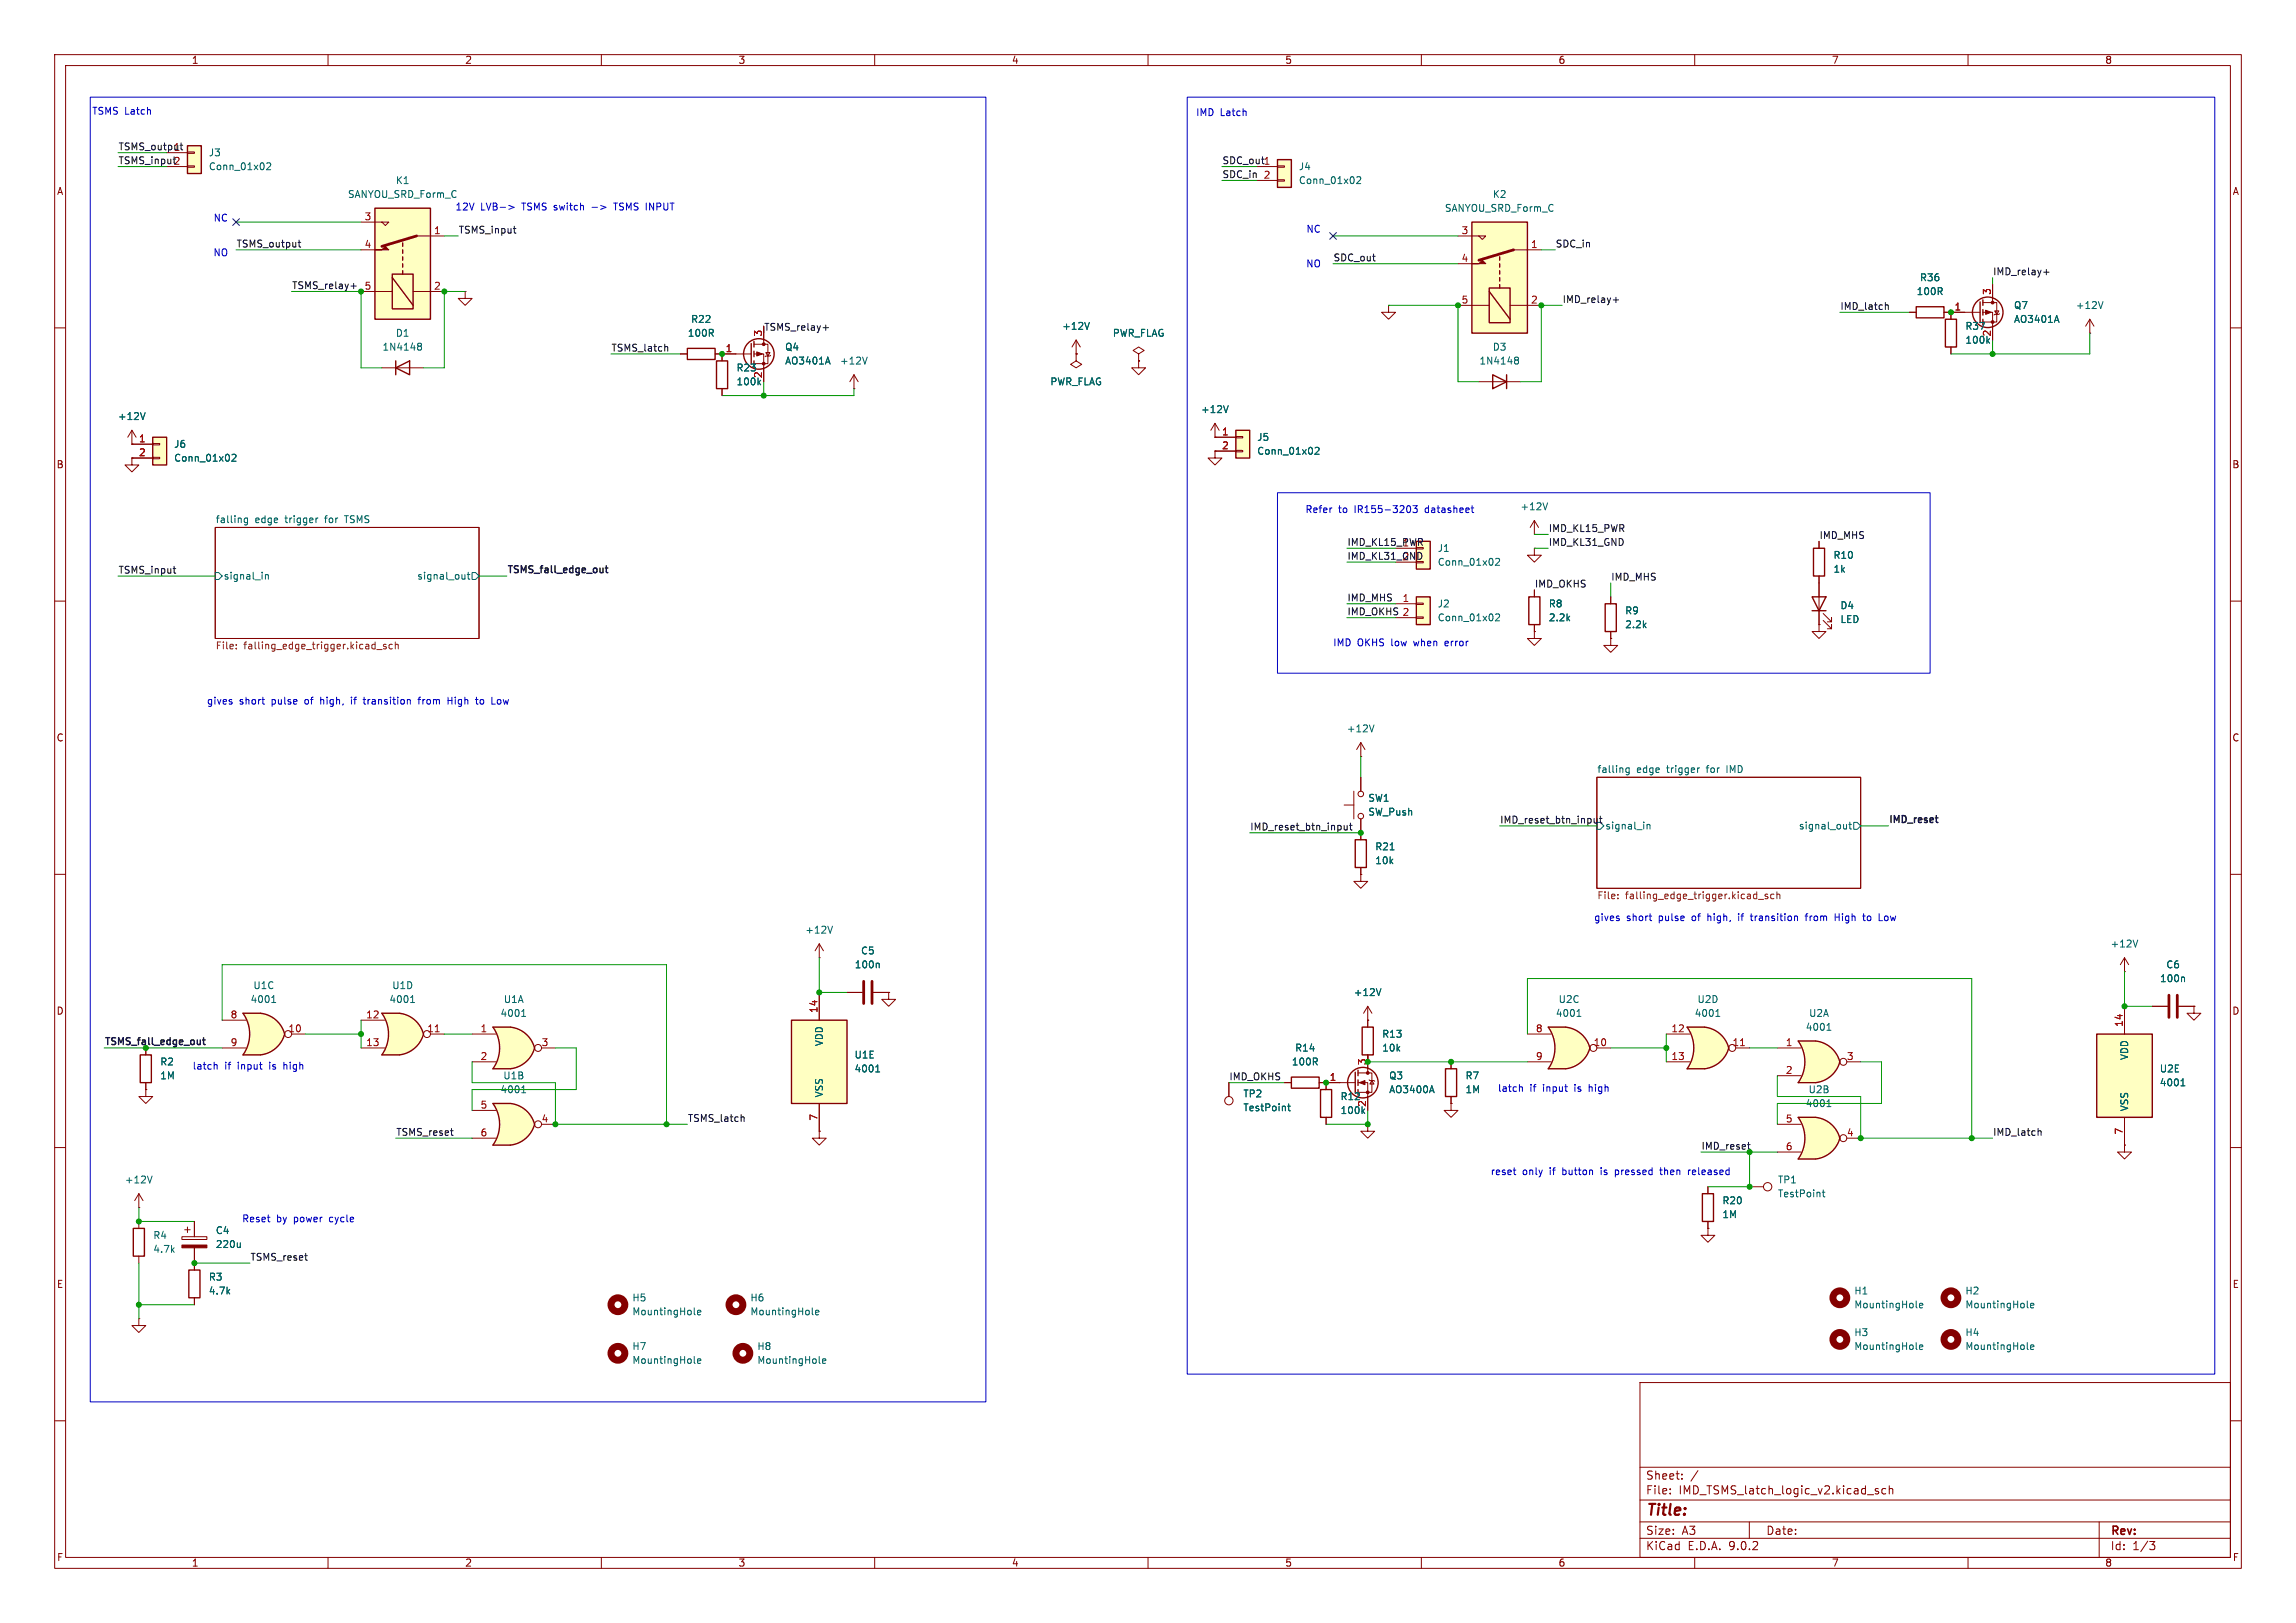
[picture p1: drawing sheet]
<svg xmlns="http://www.w3.org/2000/svg" width="420mm" height="297mm" viewBox="0 0 420 297" stroke-linecap="round" stroke-linejoin="round" font-family="sans-serif">
<defs><g id="words">
<text font-size="2.8" fill="#840000" x="301" y="277.9">Title:</text>
<g font-size="2.1" fill="#840000">
<text x="301" y="273.7">File:</text>
<text x="301" y="271">Sheet:</text>
<text x="307.1" y="273.7">IMD_TSMS_latch_logic_v2.kicad_sch</text>
<text x="301" y="281.1">Size:</text>
<text x="307.6" y="281.1">A3</text>
<text x="323" y="281.1">Date:</text>
<text x="386" y="281.3">Rev:</text>
<text x="301" y="283.9">KiCad</text>
<text x="308.7" y="283.9">E.D.A.</text>
<text x="316.3" y="283.9">9.0.2</text>
<text x="386" y="283.9">Id:</text>
<text x="390.1" y="283.9">1/3</text>
</g>
<g font-size="1.8" fill="#840000">
<text x="35" y="11.9">1</text>
<text x="85" y="11.9">2</text>
<text x="135" y="11.9">3</text>
<text x="185" y="11.9">4</text>
<text x="235" y="11.9">5</text>
<text x="285" y="11.9">6</text>
<text x="335" y="11.9">7</text>
<text x="385" y="11.9">8</text>
<text x="10.3" y="35.9">A</text>
<text x="408.3" y="35.9">A</text>
<text x="10.3" y="85.9">B</text>
<text x="408.2" y="85.9">B</text>
<text x="10.3" y="135.9">C</text>
<text x="408.2" y="135.9">C</text>
<text x="10.3" y="185.9">D</text>
<text x="408.2" y="185.9">D</text>
<text x="10.3" y="235.9">E</text>
<text x="408.3" y="235.9">E</text>
<text x="10.3" y="285.9">F</text>
<text x="35" y="286.9">1</text>
<text x="85" y="286.9">2</text>
<text x="135" y="286.9">3</text>
<text x="185" y="286.9">4</text>
<text x="235" y="286.9">5</text>
<text x="285" y="286.9">6</text>
<text x="335" y="286.9">7</text>
<text x="385" y="286.9">8</text>
<text x="408.3" y="285.9">F</text>
</g>
<g font-size="1.8" fill="#0000c2">
<text x="16.8" y="21.2">TSMS Latch</text>
<text x="218.7" y="21.4">IMD</text>
<text x="223.2" y="21.4">Latch</text>
<text x="39" y="40.7">NC</text>
<text x="83.2" y="38.7">12V</text>
<text x="87.9" y="38.7">LVB-&gt;</text>
<text x="95.6" y="38.7">TSMS switch</text>
<text x="108.7" y="38.7">-&gt;</text>
<text x="113" y="38.7">TSMS INPUT</text>
<text x="39" y="47.1">NO</text>
<text x="238.9" y="42.8">NC</text>
<text x="238.9" y="49.1">NO</text>
<text x="238.7" y="94.1">Refer</text>
<text x="244.8" y="94.1">to</text>
<text x="247.9" y="94.1">IR155-3203</text>
<text x="261" y="94.1">datasheet</text>
<text x="243.8" y="118.5">IMD</text>
<text x="248.3" y="118.5">OKHS</text>
<text x="254.6" y="118.5">low</text>
<text x="258.9" y="118.5">when</text>
<text x="264.8" y="118.5">error</text>
<text x="37.8" y="129.1">gives</text>
<text x="43.8" y="129.1">short</text>
<text x="49.8" y="129.1">pulse</text>
<text x="56" y="129.1">of</text>
<text x="59.1" y="129.1">high,</text>
<text x="64.9" y="129.1">if</text>
<text x="67.4" y="129.1">transition</text>
<text x="77.6" y="129.1">from</text>
<text x="83.2" y="129.1">High</text>
<text x="88.6" y="129.1">to</text>
<text x="91.6" y="129.1">Low</text>
<text x="291.5" y="168.8">gives</text>
<text x="297.5" y="168.8">short</text>
<text x="303.5" y="168.8">pulse</text>
<text x="309.8" y="168.8">of</text>
<text x="312.8" y="168.8">high,</text>
<text x="318.7" y="168.8">if</text>
<text x="321.2" y="168.8">transition</text>
<text x="331.4" y="168.8">from</text>
<text x="336.9" y="168.8">High</text>
<text x="342.3" y="168.8">to</text>
<text x="345.4" y="168.8">Low</text>
<text x="35.1" y="195.9">latch</text>
<text x="41.1" y="195.9">if</text>
<text x="43.6" y="195.9">input</text>
<text x="49.5" y="195.9">is</text>
<text x="52.3" y="195.9">high</text>
<text x="273.9" y="200">latch</text>
<text x="279.9" y="200">if</text>
<text x="282.4" y="200">input</text>
<text x="288.3" y="200">is</text>
<text x="291.1" y="200">high</text>
<text x="272.6" y="215.2">reset</text>
<text x="278.5" y="215.2">only</text>
<text x="283.6" y="215.2">if</text>
<text x="286.1" y="215.2">button</text>
<text x="293.3" y="215.2">is</text>
<text x="296.1" y="215.2">pressed</text>
<text x="304.6" y="215.2">then</text>
<text x="309.9" y="215.2">released</text>
<text x="44.2" y="223.9">Reset</text>
<text x="50.6" y="223.9">by</text>
<text x="53.9" y="223.9">power</text>
<text x="60.5" y="223.9">cycle</text>
</g>
<g font-size="1.8" fill="#0f0f0f">
<text x="21.6" y="27.6">TSMS_output1</text>
<text x="21.6" y="30.1">TSMS_input 2</text>
<text x="223.5" y="30.1">SDC_out 1</text>
<text x="223.5" y="32.7">SDC_in</text>
<text x="43.2" y="45.4">TSMS_output</text>
<text x="83.8" y="42.8">TSMS_input</text>
<text x="243.8" y="47.9">SDC_out</text>
<text x="284.5" y="45.4">SDC_in</text>
<text x="53.3" y="53">TSMS_relay+</text>
<text x="364.5" y="50.5">IMD_relay+</text>
<text x="285.8" y="55.5">IMD_relay+</text>
<text x="336.5" y="56.8">IMD_latch</text>
<text x="111.8" y="64.4">TSMS_latch</text>
<text x="246.4" y="100">IMD_KL15_PWR</text>
<text x="256.5" y="100.1">1</text>
<text x="283.2" y="97.4">IMD_KL15_PWR</text>
<text x="283.2" y="100">IMD_KL31_GND</text>
<text x="332.7" y="98.7">IMD_MHS</text>
<text x="21.6" y="105.1">TSMS_input</text>
<text x="92.7" y="105">TSMS_fall_edge_out</text>
<text x="246.4" y="102.5">IMD_KL31_GND</text>
<text x="256.5" y="102.6">2</text>
<text x="280.7" y="107.6">IMD_OKHS</text>
<text x="294.6" y="106.3">IMD_MHS</text>
<text x="246.4" y="110.1">IMD_MHS</text>
<text x="246.4" y="112.7">IMD_OKHS 2</text>
<text x="228.6" y="152.1">IMD_reset_btn_input</text>
<text x="274.3" y="150.8">IMD_reset_btn_input</text>
<text x="345.4" y="150.7">IMD_reset</text>
<text x="224.8" y="197.8">IMD_OKHS</text>
<text x="72.4" y="207.9">TSMS_reset</text>
<text x="125.7" y="205.4">TSMS_latch</text>
<text x="364.5" y="207.9">IMD_latch</text>
<text x="311.1" y="210.5">IMD_reset</text>
<text x="45.7" y="230.8">TSMS_reset</text>
</g>
<g font-size="1.8" fill="#006464">
<text x="38.1" y="28.8">J3</text>
<text x="38.1" y="31.3">Conn_01x02</text>
<text x="72.3" y="33.9">K1</text>
<text x="237.5" y="31.3">J4</text>
<text x="237.5" y="33.9">Conn_01x02</text>
<text x="63.5" y="36.4">SANYOU_SRD_Form_C</text>
<text x="264.2" y="39">SANYOU_SRD_Form_C</text>
<text x="273" y="36.4">K2</text>
<text x="351.1" y="51.7">R36</text>
<text x="126.3" y="59.3">R22</text>
<text x="350.5" y="54.2">100R</text>
<text x="368.3" y="59.3">AO3401A</text>
<text x="368.3" y="56.7">Q7</text>
<text x="379.6" y="56.7">+12V</text>
<text x="69.9" y="64.4">1N4148</text>
<text x="72.3" y="61.8">D1</text>
<text x="125.7" y="61.8">100R</text>
<text x="143.5" y="64.4">Q4</text>
<text x="194.2" y="60.6">+12V</text>
<text x="203.5" y="61.8">PWR_FLAG</text>
<text x="273" y="64.4">D3</text>
<text x="359.4" y="60.6">R37</text>
<text x="359.4" y="63.1">100k</text>
<text x="134.6" y="68.2">R23</text>
<text x="134.6" y="70.7">100k</text>
<text x="139.4" y="69.3" transform="rotate(-90 139.4 69.3)">2</text>
<text x="143.5" y="66.9">AO3401A</text>
<text x="153.6" y="66.9">+12V</text>
<text x="192" y="70.7">PWR_FLAG</text>
<text x="270.5" y="66.9">1N4148</text>
<text x="21.5" y="77.1">+12V</text>
<text x="219.6" y="75.8">+12V</text>
<text x="31.8" y="82.1">J6</text>
<text x="229.9" y="80.9">J5</text>
<text x="229.9" y="83.4">Conn_01x02</text>
<text x="31.8" y="84.7">Conn_01x02</text>
<text x="39.4" y="95.8">falling</text>
<text x="46.6" y="95.8">edge</text>
<text x="52.3" y="95.8">trigger</text>
<text x="59.8" y="95.8">for</text>
<text x="63.6" y="95.8">TSMS</text>
<text x="278" y="93.6">+12V</text>
<text x="262.9" y="101.2">J1</text>
<text x="40.8" y="106.3">signal_in</text>
<text x="76.2" y="106.3">signal_out</text>
<text x="262.9" y="103.7">Conn_01x02</text>
<text x="335.3" y="102.5">R10</text>
<text x="335.3" y="105">1k</text>
<text x="262.9" y="111.4">J2</text>
<text x="262.9" y="113.9">Conn_01x02</text>
<text x="283.2" y="111.4">R8</text>
<text x="283.2" y="113.9">2.2k</text>
<text x="297.2" y="112.6">R9</text>
<text x="336.6" y="111.7">D4</text>
<text x="297.2" y="115.2">2.2k</text>
<text x="336.6" y="114.2">LED</text>
<text x="246.3" y="134.2">+12V</text>
<text x="292.1" y="141.5">falling</text>
<text x="299.4" y="141.5">edge</text>
<text x="305" y="141.5">trigger</text>
<text x="312.5" y="141.5">for</text>
<text x="316.3" y="141.5">IMD</text>
<text x="250.2" y="146.9">SW1</text>
<text x="250.2" y="149.5">SW_Push</text>
<text x="251.5" y="155.8">R21</text>
<text x="293.6" y="152">signal_in</text>
<text x="329" y="152">signal_out</text>
<text x="251.5" y="158.3">10k</text>
<text x="147.2" y="171">+12V</text>
<text x="386" y="173.6">+12V</text>
<text x="156.3" y="177.4">100n</text>
<text x="157.4" y="174.9">C5</text>
<text x="395" y="179.9">100n</text>
<text x="396.2" y="177.4">C6</text>
<text x="45.7" y="183.7">4001</text>
<text x="46.3" y="181.2">U1C</text>
<text x="71.1" y="183.7">4001</text>
<text x="71.7" y="181.2">U1D</text>
<text x="92.1" y="183.7">U1A</text>
<text x="247.5" y="182.5">+12V</text>
<text x="285" y="183.7">U2C</text>
<text x="310.4" y="183.7">U2D</text>
<text x="91.5" y="186.3">4001</text>
<text x="150.7" y="191.5" transform="rotate(-90 150.7 191.5)">VDD</text>
<text x="252.7" y="190.1">R13</text>
<text x="284.5" y="186.3">4001</text>
<text x="309.9" y="186.3">4001</text>
<text x="330.2" y="188.8">4001</text>
<text x="330.8" y="186.3">U2A</text>
<text x="29.2" y="195.2">R2</text>
<text x="29.2" y="197.7">1M</text>
<text x="92" y="197.7">U1B</text>
<text x="156.2" y="193.9">U1E</text>
<text x="156.2" y="196.4">4001</text>
<text x="236.2" y="195.2">100R</text>
<text x="236.8" y="192.6">R14</text>
<text x="252.7" y="192.6">10k</text>
<text x="254" y="197.7">Q3</text>
<text x="268" y="197.7">R7</text>
<text x="389.5" y="194.1" transform="rotate(-90 389.5 194.1)">VDD</text>
<text x="395" y="196.4">U2E</text>
<text x="91.5" y="200.3">4001</text>
<text x="150.7" y="200.9" transform="rotate(-90 150.7 200.9)">VSS</text>
<text x="227.3" y="201">TP2</text>
<text x="227.3" y="203.6">TestPoint</text>
<text x="245.1" y="201.5">R12</text>
<text x="254" y="200.3">AO3400A</text>
<text x="268" y="200.3">1M</text>
<text x="330.2" y="202.8">4001</text>
<text x="330.7" y="200.3">U2B</text>
<text x="389.5" y="203.5" transform="rotate(-90 389.5 203.5)">VSS</text>
<text x="395" y="199">4001</text>
<text x="245.1" y="204.1">100k</text>
<text x="22.8" y="216.8">+12V</text>
<text x="315" y="220.6">R20</text>
<text x="325.1" y="216.8">TP1</text>
<text x="325.1" y="219.3">TestPoint</text>
<text x="27.9" y="226.9">R4</text>
<text x="39.4" y="226">C4</text>
<text x="315" y="223.1">1M</text>
<text x="27.9" y="229.5">4.7k</text>
<text x="39.4" y="228.6">220u</text>
<text x="38.1" y="234.5">R3</text>
<text x="38.1" y="237.1">4.7k</text>
<text x="115.6" y="238.4">H5</text>
<text x="137.2" y="238.4">H6</text>
<text x="339.1" y="237.1">H1</text>
<text x="339.1" y="239.6">MountingHole</text>
<text x="359.4" y="237.1">H2</text>
<text x="359.4" y="239.6">MountingHole</text>
<text x="115.6" y="240.9">MountingHole</text>
<text x="137.2" y="240.9">MountingHole</text>
<text x="339.1" y="244.7">H3</text>
<text x="359.4" y="244.7">H4</text>
<text x="115.6" y="247.2">H7</text>
<text x="115.6" y="249.8">MountingHole</text>
<text x="138.4" y="247.2">H8</text>
<text x="138.4" y="249.8">MountingHole</text>
<text x="339.1" y="247.2">MountingHole</text>
<text x="359.4" y="247.2">MountingHole</text>
</g>
<g font-size="1.8" fill="#a90000">
<text x="231.1" y="32.8">2</text>
<text x="66.6" y="40.4">3</text>
<text x="66.6" y="45.5">4</text>
<text x="79.3" y="42.9">1</text>
<text x="267.3" y="42.9">3</text>
<text x="280" y="45.5">1</text>
<text x="66.6" y="53.1">5</text>
<text x="79.3" y="53.1">2</text>
<text x="267.3" y="48">4</text>
<text x="267.3" y="55.6">5</text>
<text x="280" y="55.6">2</text>
<text x="357.4" y="56.9">1</text>
<text x="364.2" y="54" transform="rotate(-90 364.2 54)">3</text>
<text x="132.6" y="64.5">1</text>
<text x="139.4" y="61.7" transform="rotate(-90 139.4 61.7)">3</text>
<text x="364.2" y="61.7" transform="rotate(-90 364.2 61.7)">2</text>
<text x="25.3" y="81">1</text>
<text x="25.3" y="83.6">2</text>
<text x="223.4" y="79.8">1</text>
<text x="223.4" y="82.3">2</text>
<text x="256.5" y="110.2">1</text>
<text x="149.6" y="185.5" transform="rotate(-90 149.6 185.5)">14</text>
<text x="42.1" y="186.4">8</text>
<text x="42.1" y="191.5">9</text>
<text x="52.7" y="189">10</text>
<text x="66.9" y="186.4">12</text>
<text x="66.9" y="191.5">13</text>
<text x="78.1" y="189">11</text>
<text x="87.8" y="189">1</text>
<text x="99" y="191.5">3</text>
<text x="280.9" y="189">8</text>
<text x="291.4" y="191.5">10</text>
<text x="305.6" y="189">12</text>
<text x="316.8" y="191.5">11</text>
<text x="326.6" y="191.5">1</text>
<text x="388.4" y="188" transform="rotate(-90 388.4 188)">14</text>
<text x="87.8" y="194.1">2</text>
<text x="243.1" y="197.9">1</text>
<text x="249.9" y="195" transform="rotate(-90 249.9 195)">3</text>
<text x="280.9" y="194.1">9</text>
<text x="305.6" y="194.1">13</text>
<text x="326.6" y="196.6">2</text>
<text x="337.7" y="194.1">3</text>
<text x="87.8" y="202.9">5</text>
<text x="249.9" y="202.6" transform="rotate(-90 249.9 202.6)">2</text>
<text x="87.8" y="208">6</text>
<text x="99" y="205.5">4</text>
<text x="149.6" y="205.2" transform="rotate(-90 149.6 205.2)">7</text>
<text x="326.6" y="205.5">5</text>
<text x="337.7" y="208">4</text>
<text x="388.4" y="207.7" transform="rotate(-90 388.4 207.7)">7</text>
<text x="326.6" y="210.6">6</text>
</g>
<g font-size="1.8" fill="#009600">
<text x="139.7" y="60.6">TSMS_relay+</text>
<text x="19" y="191.3">TSMS_fall_edge_out</text>
</g>
<g font-size="1.8" fill="#725600">
<text x="39.4" y="119.2">File:</text>
<text x="44.6" y="119.2">falling_edge_trigger.kicad_sch</text>
<text x="292.1" y="164.9">File:</text>
<text x="297.3" y="164.9">falling_edge_trigger.kicad_sch</text>
</g>
</g></defs>
<g fill="none" stroke="#840000" stroke-width=".18">
<path d="M10 10h400v277h-400zM12 12h396v273h-396zM60 10v2M110 10v2M160 10v2M210 10v2M260 10v2M310 10v2M360 10v2M10 60h2M408 60h2M39.4 96.5h48.2v20.3h-48.2z"/>
<path d="M10 110h2M408 110h2M10 160h2M292.1 142.2h48.3v20.4h-48.3zM408 160h2M10 210h2M408 210h2M25.4 223.5v1.3M25.4 229.9v1.2M300 253h108v32h-108zM10 260h2M300 278.5h108"/>
<path d="M300 274.5h108M300 268.5h108M305.5 273.2v.2M305.5 272.5v.1M307.7 270.5v.2M307.7 269.8v.1M310.6 269.1l-1.3 1.9M320 278.5v3M343.6 272.5l-.4-.1-.2 .2 .1 .2 .5 .2v.3h-.6M344.9 272.5l-.4-.1-.3 .3v.4l.2 .2h.5M345.6 272.5l.2-.1 .4 .1v.9M345.6 271.9v1.5"/>
<path d="M384 278.5v6.5M408 260h2M60 285v2M110 285v2M160 285v2M210 285v2M260 285v2M300 281.5h108M310 285v2M360 285v2M393.2 282.1h1l-.5 .6 .4 .1 .1 .5-.3 .3h-.5"/>
</g>
<g fill="none" stroke="#006464" stroke-width=".18">
<path d="M45.3 94.8v1l-.3 .3-.3-.1M45.3 94.9l-.4-.1-.2 .2 .1 .6h.5M58.2 94.8l-.3 .1M39.4 104.8h.6l.6 .6-.6 .6h-.6zM48.6 105.1v.9M48.6 105.3l.1-.2 .3 .1 .1 .8M85 105.1v.9M85 105.9l-.1 .1M85.5 105.1h.4M85.6 104.7v1.1l.3 .2M86.4 104.8h.6l.6 .6-.6 .6h-.6zM292.1 150.5h.6l.7 .6-.7 .7h-.6z"/>
<path d="M298 140.5v1l-.2 .3-.3-.1M298 140.6l-.4-.1-.2 .3 .1 .5h.5M301.3 150.9v.8M301.3 151l.2-.1h.3v.8M310.9 140.5l-.3 .1M337.8 150.9v.8M337.8 151.6l-.2 .1M338.2 150.9h.5M338.4 150.4v1.1l.3 .2M339.1 150.5h.6l.7 .6-.7 .7h-.6z"/>
</g>
<g fill="none" stroke="#725600" stroke-width=".18">
<path d="M43.2 118.6v.1M43.2 118v.1M68.9 118.9h1M70.6 118l-.3-.1-.2 .2 .1 .2 .4 .1v.3h-.5M71.8 118l-.4-.1-.2 .2 .1 .6h.5M72.3 118l.2-.1 .3 .1 .1 .7M72.3 117.5v1.2M295.9 164.3v.2M295.9 163.7v.1M321.7 164.6h.9M323.3 163.7l-.3-.1-.1 .2v.2l.4 .1v.3h-.4M324.5 163.7l-.4-.1-.2 .3 .1 .5h.5"/>
<path d="M325 163.7l.2-.1 .3 .1 .1 .8M325 163.2v1.3"/>
</g>
<path d="M24.4 224.8h2v5.1h-2z" fill="none" stroke="#840000" stroke-width=".25"/>
<path d="M383.5 189.2h10.2v15.3h-10.2z" fill="#ffffc2"/>
<path d="M331.7 100.3h2.1v5.1h-2.1zM383.5 189.2h10.2v15.3h-10.2z" fill="none" stroke="#840000" stroke-width=".25"/>
<path d="M332.7 99.1v1.2M294.6 116.8v1.3h1.3l-1.3 1.3-1.2-1.3h1.2M294.6 116.8h.1M332.7 105.4v1.3M388.6 184.2v5M388.6 204.5v5.1" fill="none" stroke="#840000" stroke-width=".18"/>
<path d="M399 198.7h.7M399.1 197.7l.2-.3v1.3" fill="none" stroke="#006464" stroke-width=".18"/>
<path d="M69.8 185.4h3.2M69.8 193h3.2" fill="none" stroke="#ffffc2" stroke-width=".18"/>
<g fill="#ffffc2" stroke="#ffffc2" stroke-width=".18">
<path d="M72.4 187.9l5.1 1.3a5.2 5.2 0 0 1-4.4 3.8z"/>
<path d="M73.1 185.4a5.1 5.1 0 0 1 4.4 3.8l-5 1.3z"/>
</g>
<path d="M69.8 185.4h3.2v7.6h-3.2a6.7 6.7 0 0 0 0-7.6z" fill="#ffffc2"/>
<path d="M69.8 185.4h3.2a5.1 5.1 0 0 1 4.5 3.8 5.2 5.2 0 0 1-4.4 3.8h-3.3a6.6 6.6 0 0 0 0-7.6z" fill="none" stroke="#840000" stroke-width=".25"/>
<g fill="none" stroke="#840000" stroke-width=".18">
<path d="M66 186.7h4.4M66 191.8h4.4M78.7 189.2h2.6"/>
<circle cx="78.1" cy="189.2" r=".63"/>
</g>
<path d="M79.6 188.8h.7" fill="none" stroke="#a90000" stroke-width=".18"/>
<path d="M75.1 183.5h.7M75.2 182.5l.3-.3v1.3" fill="none" stroke="#006464" stroke-width=".18"/>
<path d="M233.7 29.2h2.5v5.1h-2.5z" fill="#ffffc2"/>
<path d="M233.7 29.2h2.5v5.1h-2.5z" fill="none" stroke="#840000" stroke-width=".25"/>
<path d="M229.9 30.5h3.8M229.9 33h3.8M233.7 30.4h1.2v.2h-1.2zM233.7 32.9h1.2v.2h-1.2zM388.6 209.6v1.2h1.3l-1.3 1.3-1.3-1.3h1.3M388.6 209.6h.1" fill="none" stroke="#840000" stroke-width=".18"/>
<path d="M248.2 32.5l.5-.2 .2 .4-.8 .9h.8M350.5 239.2l.2 .1M351.1 238.9l.6-.1v-.2l-.4-.1-.2 .2 .1 .6h.5M370.8 239.2l.2 .1M371.4 238.9l.6-.1v-.2l-.4-.1-.2 .2 .1 .6h.5M370.8 246.8l.2 .2M371.4 246.5l.6-.1v-.2l-.4-.1-.2 .2 .1 .6h.5" fill="none" stroke="#006464" stroke-width=".18"/>
<g fill="none" stroke="#840000" stroke-width="1.3">
<circle cx="336.6" cy="237.5" r="1.27"/>
<circle cx="356.9" cy="237.5" r="1.27"/>
<circle cx="356.9" cy="245.1" r="1.27"/>
</g>
<path d="M90.2 188h3.1M90.2 195.6h3.1" fill="none" stroke="#ffffc2" stroke-width=".18"/>
<g fill="#ffffc2" stroke="#ffffc2" stroke-width=".18">
<path d="M92.8 190.4l5 1.4a5.2 5.2 0 0 1-4.4 3.8z"/>
<path d="M93.4 188a5.1 5.1 0 0 1 4.4 3.8l-5 1.3z"/>
</g>
<path d="M90.2 188h3.1v7.6h-3.1a6.7 6.7 0 0 0 0-7.6z" fill="#ffffc2"/>
<path d="M93.3 188h-3.1a6.6 6.6 0 0 1 0 7.6h3.1M93.4 188a5.1 5.1 0 0 1 4.4 3.8M97.8 191.8a5.2 5.2 0 0 1-4.4 3.8" fill="none" stroke="#840000" stroke-width=".25"/>
<g fill="none" stroke="#840000" stroke-width=".18">
<path d="M86.4 189.2h4.3M86.4 194.3h4.3M99.1 191.8h2.5"/>
<circle cx="98.4" cy="191.8" r=".63"/>
</g>
<path d="M95.4 186h.8M95.6 185l.2-.3v1.3" fill="none" stroke="#006464" stroke-width=".18"/>
<path d="M226.1 78.7h2.5v5.1h-2.5z" fill="#ffffc2"/>
<path d="M226.1 78.7h2.5v5.1h-2.5zM311.4 218.4h2v5.1h-2z" fill="none" stroke="#840000" stroke-width=".25"/>
<g fill="none" stroke="#840000" stroke-width=".18">
<path d="M222.2 77.5l-.7 1.2M222.2 77.5l.8 1.2M222.2 77.5v2.5M226.1 79.9h1.2v.2h-1.2zM222.2 80h.1M222.2 82.6v1.2h1.3l-1.3 1.3-1.2-1.3h1.2M222.2 82.6h.1M222.2 80h3.9M222.2 82.6h3.9M226.1 82.4h1.2v.3h-1.2zM162.6 181.6v1.3h1.2l-1.2 1.3-1.3-1.3h1.3M162.6 181.6h.1"/>
<path d="M250.2 186.7h.1M250.2 184.2l-.8 1.2M250.2 184.2l.8 1.2M250.2 184.2v2.5M312.4 217.2v1.2M312.4 223.5v1.3"/>
</g>
<path d="M224.7 74.2l-.5 1.3M240.6 82l.4-.1 .3 .3-.8 .9h.8M252.6 180.9l-.4 1.3" fill="none" stroke="#006464" stroke-width=".18"/>
<path d="M269.2 40.6h10.2v20.4h-10.2z" fill="#ffffc2"/>
<path d="M266.7 43.2h5.1l-.7 .6-.6-.6M266.7 55.9h5.7M266.7 48.3h2.5M276.2 55.9h5.7M276.9 45.7h5" fill="none" stroke="#840000" stroke-width=".18"/>
<path d="M269.2 40.6h10.2v20.4h-10.2zM272.4 52.7h3.8v6.4h-3.8zM272.4 53.3l3.8 5.1M274.3 47v.6M274.3 48.3v.6M274.3 49.5v.7M274.3 50.8v.6M274.3 52.1v.6" fill="none" stroke="#840000" stroke-width=".25"/>
<path d="M276.9 45.7l-6.4 1.9" fill="none" stroke="#840000" stroke-width=".51"/>
<path d="M269.2 48.3h1.3l.6-.7 .7 .7z" fill="#840000" stroke="#840000" stroke-width=".18"/>
<path d="M144.8 186.7h10.1v15.2h-10.1z" fill="#ffffc2"/>
<path d="M273 68.6l2.6 1.3-2.6 1.2zM275.6 68.6v2.5M144.8 186.7h10.1v15.2h-10.1z" fill="none" stroke="#840000" stroke-width=".25"/>
<path d="M254 55.9v1.3h1.3l-1.3 1.2-1.3-1.2h1.3M254 55.9h.1M270.5 69.9h7.6M280.7 97.8h.1M280.7 95.3l-.8 1.2M280.7 95.3l.7 1.2M280.7 95.3v2.5M149.9 181.6v5.1M149.9 201.9v5.1" fill="none" stroke="#840000" stroke-width=".18"/>
<path d="M277.2 65.8l.1 .1M277.2 65.4l.3-.1 .2 .2 .1 .2-.3 .2M277.3 65.9h.2M277.3 65.9l-.1 .1M277.5 65.9l.3 .2-.1 .4-.2 .1h-.3M283.1 92l-.4 1.3M160.2 196.2h.7M160.3 195.2l.3-.3v1.3" fill="none" stroke="#006464" stroke-width=".18"/>
<path d="M328.9 190.5h3.2M328.9 198.1h3.2" fill="none" stroke="#ffffc2" stroke-width=".18"/>
<g fill="#ffffc2" stroke="#ffffc2" stroke-width=".18">
<path d="M331.5 193l5 1.3a5.2 5.2 0 0 1-4.4 3.8z"/>
<path d="M332.1 190.5a5.1 5.1 0 0 1 4.4 3.8l-4.9 1.3z"/>
</g>
<path d="M328.9 190.5h3.2v7.6h-3.2a6.7 6.7 0 0 0 0-7.6z" fill="#ffffc2"/>
<path d="M332.1 190.5h-3.2a6.6 6.6 0 0 1 0 7.6h3.2M332.1 190.5a5.2 5.2 0 0 1 4.4 3.8 5.2 5.2 0 0 1-4.4 3.8" fill="none" stroke="#840000" stroke-width=".25"/>
<g fill="none" stroke="#840000" stroke-width=".18">
<path d="M196.8 64.8h.1M196.8 64.8v1.2l1.1 .7-1.1 .6-1-.6 1-.7M196.8 62.2l-.7 1.3M196.8 62.2l.8 1.3M196.8 62.2v2.6M208.3 64.8l1-.7-1-.6-1 .6 1 .7v1.2M208.3 66h.1M208.3 66v1.3h1.2l-1.2 1.3-1.3-1.3h1.3M325.1 191.8h4.3M325.1 196.9h4.3M337.8 194.3h2.6"/>
<circle cx="337.2" cy="194.3" r=".63"/>
</g>
<path d="M199.3 59l-.5 1.3M334.2 188.5h.7M334.3 187.6l.3-.3v1.2M127 249.3l.2 .2M127 240.4l.2 .2M127.6 249.1l.6-.1-.1-.3h-.3l-.2 .1 .1 .6h.4M127.6 240.2l.6-.1-.1-.3h-.3l-.2 .1 .1 .6h.4M148.6 240.4l.2 .2M149.2 240.2l.6-.1-.1-.3h-.3l-.2 .1v.6h.5M149.8 249.3l.2 .2M150.5 249.1l.6-.1-.1-.3h-.4l-.1 .1v.6h.5" fill="none" stroke="#006464" stroke-width=".18"/>
<g fill="none" stroke="#840000" stroke-width="1.3">
<circle cx="113" cy="238.8" r="1.27"/>
<circle cx="134.6" cy="238.8" r="1.27"/>
<circle cx="113" cy="247.6" r="1.27"/>
<circle cx="135.9" cy="247.6" r="1.27"/>
</g>
<path d="M27.9 80h2.6v5.1h-2.6z" fill="#ffffc2"/>
<path d="M27.9 80h2.6v5.1h-2.6z" fill="none" stroke="#840000" stroke-width=".25"/>
<path d="M24.1 81.3h3.8M24.1 83.8h3.8M27.9 81.2h1.3v.2h-1.3zM27.9 83.7h1.3v.2h-1.3z" fill="none" stroke="#840000" stroke-width=".18"/>
<path d="M42.4 83.3l.5-.2 .3 .4-.8 .9h.8" fill="none" stroke="#006464" stroke-width=".18"/>
<path d="M259.1 99.1h2.5v5h-2.5z" fill="#ffffc2"/>
<path d="M259.1 99.1h2.5v5h-2.5z" fill="none" stroke="#840000" stroke-width=".25"/>
<path d="M255.3 100.3h3.8M255.3 102.9h3.8M259.1 102.7h1.2v.3h-1.2z" fill="none" stroke="#840000" stroke-width=".18"/>
<path d="M273.6 102.3l.5-.1 .2 .3-.8 .9h.8" fill="none" stroke="#006464" stroke-width=".18"/>
<path d="M259.1 109.2h2.5v5.1h-2.5z" fill="#ffffc2"/>
<path d="M259.1 109.2h2.5v5.1h-2.5z" fill="none" stroke="#840000" stroke-width=".25"/>
<path d="M255.3 110.5h3.8M255.3 113h3.8M259.1 110.4h1.2v.2h-1.2zM259.1 112.9h1.2v.3h-1.2z" fill="none" stroke="#840000" stroke-width=".18"/>
<path d="M273.6 112.5l.5-.2 .2 .4-.8 .9h.8" fill="none" stroke="#006464" stroke-width=".18"/>
<path d="M308.6 188h3.2M308.6 195.6h3.2" fill="none" stroke="#ffffc2" stroke-width=".18"/>
<g fill="#ffffc2" stroke="#ffffc2" stroke-width=".18">
<path d="M311.2 190.4l5 1.4a5.2 5.2 0 0 1-4.4 3.8z"/>
<path d="M311.8 188a5.1 5.1 0 0 1 4.4 3.8l-5 1.3z"/>
</g>
<path d="M308.6 188h3.2v7.6h-3.2a6.7 6.7 0 0 0 0-7.6z" fill="#ffffc2"/>
<path d="M316.2 191.8a5.2 5.2 0 0 1-4.4 3.8h-3.2a6.6 6.6 0 0 0 0-7.6h3.2a5.1 5.1 0 0 1 4.4 3.8" fill="none" stroke="#840000" stroke-width=".25"/>
<g fill="none" stroke="#840000" stroke-width=".18">
<path d="M304.8 189.2h4.3M304.8 194.3h4.3M317.5 191.8h2.5"/>
<circle cx="316.9" cy="191.8" r=".63"/>
</g>
<path d="M318.4 191.4h.7" fill="none" stroke="#a90000" stroke-width=".18"/>
<path d="M313.9 186h.7M314 185l.2-.3v1.3" fill="none" stroke="#006464" stroke-width=".18"/>
<path d="M34.3 26.7h2.5v5.1h-2.5z" fill="#ffffc2"/>
<path d="M34.3 26.7h2.5v5.1h-2.5zM279.7 109.2h2v5.1h-2z" fill="none" stroke="#840000" stroke-width=".25"/>
<g fill="none" stroke="#840000" stroke-width=".18">
<path d="M30.5 27.9h3.8M30.5 30.5h3.8M34.3 27.8h1.3v.3h-1.3zM34.3 30.4h1.3v.2h-1.3zM24.1 78.7l-.7 1.3M24.1 78.7l.8 1.3M24.1 78.7v2.6M24.1 83.8v1.3h1.3l-1.3 1.3-1.2-1.3h1.2M24.1 83.8h.1M24.1 81.3h.1M280.7 115.6v1.2h1.2l-1.2 1.3-1.3-1.3h1.3M280.7 115.6h.1"/>
<path d="M280.7 100.3v1.3h1.2l-1.2 1.3-1.3-1.3h1.3M280.7 100.3h.1M280.7 108v1.2M280.7 114.3v1.3M388.6 177.8h.1M388.6 175.3l-.7 1.2M388.6 175.3l.8 1.2M388.6 175.3v2.5M401.3 184.2v1.2h1.3l-1.3 1.3-1.3-1.3h1.3M401.3 184.2h.1M250.2 205.7v1.3h1.3l-1.3 1.3-1.3-1.3h1.3M250.2 205.7h.1"/>
<path d="M312.4 224.8v1.3h1.3l-1.3 1.2-1.3-1.2h1.3M312.4 224.8h.1"/>
</g>
<path d="M48.8 29.9l.5-.1 .2 .4-.8 .9h.8M26.5 75.5l-.4 1.3M391 172l-.4 1.3" fill="none" stroke="#006464" stroke-width=".18"/>
<path d="M328.9 204.5h3.2M328.9 212.1h3.2" fill="none" stroke="#ffffc2" stroke-width=".18"/>
<g fill="#ffffc2" stroke="#ffffc2" stroke-width=".18">
<path d="M331.5 206.9l5 1.4a5.2 5.2 0 0 1-4.4 3.8z"/>
<path d="M332.1 204.5a5.1 5.1 0 0 1 4.4 3.8l-4.9 1.3z"/>
</g>
<path d="M328.9 204.5h3.2v7.6h-3.2a6.7 6.7 0 0 0 0-7.6z" fill="#ffffc2"/>
<g fill="none" stroke="#840000" stroke-width=".25">
<path d="M72.4 67.3l2.5-1.3v2.6zM72.4 66v2.6M137.4 62.9v3.8M137.9 62.5v1M137.9 64.3v1M137.9 66v1.1M332.1 204.5h-3.2a6.6 6.6 0 0 1 0 7.6h3.2M332.1 204.5a5.2 5.2 0 0 1 4.4 3.8 5.2 5.2 0 0 1-4.4 3.8"/>
<circle cx="138.8" cy="64.8" r="2.79"/>
</g>
<g fill="none" stroke="#840000" stroke-width=".18">
<path d="M139.7 59.7v3.3M69.8 67.3h7.7M132.1 64.8h5.3M137.9 63h2.6v3.5h-2.6M137.9 64.8h1.8v5.1M140.1 64.5h.7l-.3 .7zM141 65l-.2 .2h-.7l-.1 .1M248.9 138.4h.1M248.9 135.9l-.7 1.3M248.9 135.9l.8 1.3M248.9 135.9v2.5M245.9 147.3h1.7"/>
<path d="M247.6 144.8v5.1M248.9 142.2v2.6M248.9 149.9v2.5M325.1 205.7h4.3M325.1 210.8h4.3M337.8 208.3h2.6"/>
<circle cx="248.9" cy="149.4" r=".51"/>
<circle cx="248.9" cy="145.3" r=".51"/>
<circle cx="337.2" cy="208.3" r=".63"/>
</g>
<path d="M76.5 63.3l.1 .1M76.5 62.9l.4-.1 .1 .1 .1 .2-.2 .3M76.6 63.4h.3M76.6 63.4h-.1M76.9 63.4l.2 .2-.1 .4-.1 .1-.4-.1M151.4 65.3l.4 1.3M251.3 132.7l-.4 1.2M334.2 202.5h.7M334.3 201.5l.3-.3v1.3" fill="none" stroke="#006464" stroke-width=".18"/>
<g fill="#840000" stroke="#840000" stroke-width=".18">
<path d="M138.4 64.4l1 .4-1 .4z"/>
<circle cx="139.7" cy="63" r=".25"/>
<circle cx="139.7" cy="66.5" r=".25"/>
</g>
<path d="M68.6 38.1h10.1v20.3h-10.1z" fill="#ffffc2"/>
<g fill="none" stroke="#840000" stroke-width=".18">
<path d="M66 40.6h5.1l-.6 .7-.7-.7M66 53.3h5.8M66 45.7h2.6M75.6 53.3h5.7M76.2 43.2h5.1M85.1 53.3v1.3h1.3l-1.3 1.3-1.3-1.3h1.3M85.1 53.3h.1M349.2 57.2h1.3M355.6 57.2h6.6M356.9 57.2v1.2M362.7 55.4h2.6v3.5h-2.6M362.7 57.2h1.8v5"/>
<path d="M364.5 52.1v3.3M364.9 56.9h.7l-.3 .6zM365.8 57.4l-.2 .1h-.7l-.2 .2M382.3 58.4l-.8 1.3M382.3 58.4l.7 1.3M382.3 58.4v2.6M124.5 64.8h1.2M130.8 64.8h1.3v1.2M132.1 71.1v1.3M356.9 63.5v1.3M382.3 61h.1M294.6 109.2v1.3"/>
<path d="M294.6 115.6v1.2M332.7 114.3v1.3h1.3l-1.3 1.2-1.2-1.2h1.2M332.7 114.3h.1M332.7 106.7v7.6M333.5 113.5l1.5 1.6v-.8v.8h-.7M333.5 112.3l1.5 1.5v-.8v.8h-.7M248.9 152.4v1.3M248.9 158.8v1.2M248.9 160v1.3h1.3l-1.3 1.3-1.3-1.3h1.3M248.9 160h.1M224.8 198.1v2.6M234.9 198.1h1.3"/>
<path d="M241.3 198.1h6.6M242.6 198.1v1.3M248.4 196.3h2.6v3.6h-2.6M248.4 198.1h1.8v5.1M250.2 193v3.3M250.4 197.6l.2 .1h.7l.2 .2M251 197.7l.3 .7h-.7zM393.7 184.2h2.8M398.5 184.2h2.8M149.9 207v1.3h1.2l-1.2 1.3-1.3-1.3h1.3M149.9 207h.1M242.6 204.5v1.2"/>
<path d="M265.4 201.9v1.3h1.3l-1.3 1.3-1.2-1.3h1.2M265.4 201.9h.1M320 217.2h2.6"/>
<circle cx="224.8" cy="201.4" r=".76"/>
<circle cx="323.3" cy="217.2" r=".76"/>
</g>
<g fill="none" stroke="#840000" stroke-width=".25">
<path d="M68.6 38.1h10.1v20.3h-10.1zM71.8 50.2h3.8v6.3h-3.8zM71.8 50.8l3.8 5.1M73.7 44.5v.6M73.7 45.7v.7M73.7 47v.6M73.7 48.3v.6M73.7 49.5v.7M350.5 56.1h5.1v2.1h-5.1zM355.9 58.4h2v5.1h-2zM362.2 55.2v3.9M362.7 54.9v1"/>
<path d="M362.7 56.6v1.1M362.7 58.4v1M125.7 63.8h5.1v2h-5.1zM131.1 66h2v5.1h-2zM293.6 110.5h2.1v5.1h-2.1zM331.5 109.2h2.5l-1.3 2.6zM331.5 111.8h2.5M247.9 153.7h2v5.1h-2zM236.2 197.1h5.1v2h-5.1zM241.6 199.4h2v5.1h-2zM247.9 196.2v3.8M248.4 195.8v1.1"/>
<path d="M248.4 197.6v1M248.4 199.4v1"/>
<circle cx="363.6" cy="57.1" r="2.79"/>
<circle cx="249.3" cy="198.1" r="2.79"/>
</g>
<path d="M76.2 43.2l-6.4 1.9M396.7 182.1v4.1M398.3 182.1v4.1" fill="none" stroke="#840000" stroke-width=".51"/>
<g fill="#840000" stroke="#840000" stroke-width=".18">
<path d="M68.6 45.7h1.2l.7-.6 .6 .6z"/>
<path d="M248.7 198.1l1-.4v.8z"/>
<path d="M363.2 56.8l1 .4-1 .3z"/>
<circle cx="250.2" cy="196.3" r=".25"/>
<circle cx="250.2" cy="199.9" r=".25"/>
<circle cx="364.5" cy="55.4" r=".25"/>
<circle cx="364.5" cy="58.9" r=".25"/>
</g>
<g fill="none" stroke="#006464" stroke-width=".18">
<path d="M376.2 57.7l.4 1.3M384.7 55.2l-.4 1.3M138.8 69.9l.3 .5M139.1 69.6l-.4 .5M363.6 62.3l.3 .5M363.9 62l-.4 .4M254.3 155.5h.7M399.4 178.8l.2 .2v.6M261.9 198.7l.4 1.3M235.5 202.4h.5M235.7 202v1.1l.3 .2M249.3 203.3l.3 .5"/>
<path d="M249.6 202.9l-.4 .5M333.3 218.2h.5M333.5 217.7v1.1l.3 .2M350.5 246.8l.2 .2M351.1 246.5l.6-.1v-.2l-.4-.1-.2 .2 .1 .6h.5"/>
</g>
<circle cx="336.6" cy="245.1" r="1.27" fill="none" stroke="#840000" stroke-width="1.3"/>
<path d="M283.2 188h3.2M283.2 195.6h3.2" fill="none" stroke="#ffffc2" stroke-width=".18"/>
<g fill="#ffffc2" stroke="#ffffc2" stroke-width=".18">
<path d="M285.8 190.4l5 1.4a5.2 5.2 0 0 1-4.4 3.8z"/>
<path d="M286.4 188a5.1 5.1 0 0 1 4.4 3.8l-5 1.3z"/>
</g>
<path d="M283.2 188h3.2v7.6h-3.2a6.7 6.7 0 0 0 0-7.6z" fill="#ffffc2"/>
<path d="M249.2 188h2v5h-2zM264.4 195.6h2v5.1h-2zM286.4 188h-3.2a6.6 6.6 0 0 1 0 7.6h3.2M286.4 188a5.1 5.1 0 0 1 4.4 3.8M290.8 191.8a5.2 5.2 0 0 1-4.4 3.8" fill="none" stroke="#840000" stroke-width=".25"/>
<g fill="none" stroke="#840000" stroke-width=".18">
<path d="M156.2 71.1h.1M156.2 68.6l-.8 1.3M156.2 68.6l.8 1.3M156.2 68.6v2.5M149.9 175.3h.1M149.9 172.7l-.8 1.3M149.9 172.7l.7 1.3M149.9 172.7v2.6M154.9 181.6h2.8M159.8 181.6h2.8M250.2 186.7v1.3M250.2 193v1.3"/>
<path d="M265.4 194.3v1.3M279.4 189.2h4.3M279.4 194.3h4.3M292.1 191.8h2.5M265.4 200.7v1.2"/>
<circle cx="291.5" cy="191.8" r=".63"/>
</g>
<path d="M158.6 65.3l-.4 1.3M152.3 169.5l-.4 1.3M160.7 176.3l.1 .1v.7M288.5 186h.7M288.6 185l.2-.3v1.3" fill="none" stroke="#006464" stroke-width=".18"/>
<path d="M158 179.6v4M159.5 179.6v4" fill="none" stroke="#840000" stroke-width=".51"/>
<path d="M44.4 185.4h3.2M44.4 193h3.2" fill="none" stroke="#ffffc2" stroke-width=".18"/>
<g fill="#ffffc2" stroke="#ffffc2" stroke-width=".18">
<path d="M47 187.9l5.1 1.3a5.2 5.2 0 0 1-4.4 3.8z"/>
<path d="M47.7 185.4a5.1 5.1 0 0 1 4.4 3.8l-5 1.3z"/>
</g>
<path d="M44.4 185.4h3.2v7.6h-3.2a6.7 6.7 0 0 0 0-7.6z" fill="#ffffc2"/>
<path d="M47.6 185.4h-3.2a6.6 6.6 0 0 1 0 7.6h3.2M47.7 185.4a5.1 5.1 0 0 1 4.4 3.8 5.2 5.2 0 0 1-4.4 3.8" fill="none" stroke="#840000" stroke-width=".25"/>
<g fill="none" stroke="#840000" stroke-width=".18">
<path d="M40.6 186.7h4.4M40.6 191.8h4.4M53.3 189.2h2.6"/>
<circle cx="52.7" cy="189.2" r=".63"/>
</g>
<path d="M49.7 183.5h.7M49.8 182.5l.3-.3v1.3" fill="none" stroke="#006464" stroke-width=".18"/>
<path d="M90.2 201.9h3.1M90.2 209.6h3.1" fill="none" stroke="#ffffc2" stroke-width=".18"/>
<g fill="#ffffc2" stroke="#ffffc2" stroke-width=".18">
<path d="M92.8 204.4l5 1.3a5.2 5.2 0 0 1-4.4 3.9z"/>
<path d="M93.4 201.9a5.1 5.1 0 0 1 4.4 3.8l-5 1.3z"/>
</g>
<path d="M90.2 201.9h3.1v7.7h-3.1a6.7 6.7 0 0 0 0-7.7z" fill="#ffffc2"/>
<path d="M25.7 193h2v5.1h-2zM93.3 201.9h-3.1a6.6 6.6 0 0 1 0 7.7h3.1M93.4 201.9a5.2 5.2 0 0 1 4.4 3.8 5.2 5.2 0 0 1-4.4 3.9M34.5 232.4h2.1v5.1h-2.1z" fill="none" stroke="#840000" stroke-width=".25"/>
<g fill="none" stroke="#840000" stroke-width=".18">
<path d="M139.7 59.7v2.5M349.2 57.2h1.3M355.6 57.2h3.8M356.9 57.2v1.2M364.5 52.1v2.5M364.5 59.7v2.5M124.5 64.8h1.2M130.8 64.8h3.8M132.1 64.8v1.2M132.1 71.1v1.3M139.7 67.3v2.6M196.8 64.8h.1"/>
<path d="M208.3 66h.1M356.9 63.5v1.3M24.1 83.8h.1M24.1 81.3h.1M24.1 81.3h3.8M24.1 83.8h3.8M222.2 80h.1M222.2 82.6h.1M222.2 80h3.9M222.2 82.6h3.9M332.7 99.1v1.2M280.7 115.6h.1"/>
<path d="M280.7 108v1.2M280.7 114.3v1.3M294.6 116.8h.1M294.6 109.2v1.3M294.6 115.6v1.2M332.7 114.3h.1M332.7 105.4v3.8M332.7 111.8v2.5M248.9 142.2v2.6M248.9 149.9v3.8M248.9 158.8v1.2M248.9 160h.1"/>
<path d="M26.7 199.4v1.3h1.2l-1.2 1.2-1.3-1.2h1.3M26.7 199.4h.1M26.7 191.8v1.2M26.7 198.1v1.3M149.9 181.6v5.1M154.9 181.6h2.8M159.8 181.6h2.8M162.6 181.6h.1M224.8 198.1v2.6M234.9 198.1h1.3M241.3 198.1h3.8M242.6 198.1v1.3"/>
<path d="M250.2 186.7h.1M250.2 186.7v1.3M250.2 193v2.6M265.4 194.3v1.3M388.6 184.2v5M393.7 184.2h2.8M398.5 184.2h2.8M401.3 184.2h.1M25.4 218.4l-.8 1.3M25.4 218.4l.8 1.3M25.4 218.4v2.6M86.4 203.2h4.3"/>
<path d="M86.4 208.3h4.3M99.1 205.7h2.5M149.9 207h.1M149.9 201.9v5.1M242.6 204.5v1.2M250.2 205.7h.1M250.2 200.7v2.5M265.4 201.9h.1M265.4 200.7v1.2M312.4 217.2v1.2M388.6 209.6h.1M388.6 204.5v5.1"/>
<path d="M25.4 221h.1M33.3 226.3h4.5v.5h-4.5zM33.8 225h1M34.3 224.5v1.1M35.6 223.5v2.8M35.6 228.3v4.1M35.6 237.5v1.3M312.4 224.8h.1M312.4 223.5v1.3M25.4 241.3v1.3h1.3l-1.3 1.2-1.3-1.2h1.3M25.4 241.3h.1"/>
<circle cx="98.4" cy="205.7" r=".63"/>
</g>
<g fill="none" stroke="#006464" stroke-width=".18">
<path d="M199.3 59l-.5 1.3M376.2 57.7l.4 1.3M26.5 75.5l-.4 1.3M138.8 69.9l.3 .5M139.1 69.6l-.4 .5M151.4 65.3l.4 1.3M224.7 74.2l-.5 1.3M363.6 62.3l.3 .5M363.9 62l-.4 .4M42.4 83.3l.5-.2 .3 .4-.8 .9h.8M240.6 82l.4-.1 .3 .3-.8 .9h.8M254.3 155.5h.7"/>
<path d="M160.7 176.3l.1 .1v.7M399.4 178.8l.2 .2v.6M95.4 200h.8M95.6 199l.2-.3v1.3M160.2 196.2h.7M160.3 195.2l.3-.3v1.3M252.6 180.9l-.4 1.3M261.9 198.7l.4 1.3M399 198.7h.7M399.1 197.7l.2-.3v1.3M27.8 215.2l-.4 1.3M235.5 202.4h.5"/>
<path d="M235.7 202v1.1l.3 .2M249.3 203.3l.3 .5M249.6 202.9l-.4 .5M44 227.4v.9M44 228.2l-.2 .1"/>
</g>
<path d="M33.3 227.8h4.5v.5h-4.5z" fill="#840000" stroke="#840000" stroke-width=".18"/>
<g fill="none" stroke="#0f0f0f" stroke-width=".18">
<path d="M32.9 26.6h.5M33.1 26.2v1l.3 .2M54.5 44.4h.5M54.7 43.9v1.1l.3 .2M64.2 52.3h1M64.7 51.9v.9M93.9 41.8h.5M94.1 42.5l.3 .2M150.6 60h.9M151 59.5v.9M295.1 54.9h1M295.6 54.4v1"/>
<path d="M344.9 55.9h.5v.7M373.8 49.8h1M374.3 49.3v1M121.8 63.4l.3 .2v.7M31.7 104.1h.5M31.8 104.7l.4 .2M245.9 151v.8l.3 .1 .2-.1M246.4 151v.9M246.8 151h.5M247 150.6v1.1l.3 .2M291.6 149.8l.1 .8h.3l.1-.1M292.1 149.8v.8"/>
<path d="M292.6 149.8h.4M292.7 149.3v1.1l.3 .2M82.4 206.9h.5M82.8 207.8h.1M135.7 204.4l.4 .2v.6M319.7 209.5h.4M319.8 210.1l.3 .2M372.9 207h.4l.1 .8M55.7 229.8h.5M56.1 230.6h.1"/>
</g>
<path d="M110.7 104h.5M110.9 103.5v1.1l.3 .2M354 149.7h.5M354.4 150.5h.1M37.1 190.3h.4M37.2 189.9v1.1l.3 .2" fill="none" stroke="#0f0f0f" stroke-width=".25"/>
<g fill="none" stroke="#009600" stroke-width=".18">
<path d="M21.6 30.5h8.9M21.6 27.9h8.9M223.5 30.5h6.4M223.5 33h6.4M43.2 45.7h22.8M43.2 40.6h22.8M53.3 53.3h12.7v14h3.8M81.3 43.2h2.5M85.1 53.3h-3.8v14h-3.8M243.8 43.2h22.9M243.8 48.3h22.9M254 55.9h12.7v14h3.8"/>
<path d="M281.9 45.7h2.6M285.7 55.9h-3.8v14h-3.8M336.5 57.2h12.7M364.5 50.8v1.3M111.8 64.8h12.7M139.7 69.9v2.5M156.2 71.1v1.3h-24.1M364.5 62.2v2.6M382.3 61v3.8h-25.4M280.7 97.8h2.5M21.6 105.4h17.8M87.6 105.4h5.1"/>
<path d="M246.4 100.3h8.9M246.4 102.9h8.9M246.4 110.5h8.9M246.4 113h8.9M280.7 100.3h2.5M294.6 106.7v2.5M248.9 138.4v3.8M228.6 152.4h20.3M274.3 151.1h17.8M340.4 151.1h5M149.9 175.3v6.3h5M388.6 177.8v6.4h5.1"/>
<path d="M19 191.8h21.6M40.6 186.7v-10.2h81.3v29.2M55.9 189.2h10.1M66 186.7v5.1M81.3 189.2h5.1M86.4 194.3v3.8h15.2v7.6h24.1M101.6 191.8h3.8v7.6h-19v3.8M224.8 198.1h10.1M250.2 193v1.3h29.2M279.4 189.2v-10.1h81.3v29.2M294.6 191.8h10.2M304.8 189.2v5.1"/>
<path d="M320 191.8h5.1M325.1 196.9v3.8h15.3v7.6h24.1M340.4 194.3h3.8v7.6h-19.1v3.8M72.4 208.3h14M250.2 203.2v2.5h-7.6M311.1 210.8h14M320 210.8v6.4h-7.6M25.4 221v2.5h10.2M25.4 231.1v10.2M25.4 238.8h10.2M35.6 231.1h10.1"/>
</g>
<path d="M42.6 40l1.2 1.2M43.8 40l-1.2 1.2M243.2 42.6l1.2 1.2M244.4 42.6l-1.2 1.2" fill="none" stroke="#000084" stroke-width=".18"/>
<g fill="none" stroke="#0000c2" stroke-width=".18">
<path d="M16.5 17.8h163.8v238.7h-163.8zM217.2 17.8h187.9v233.7h-187.9zM93.1 37.6l.9 .3-.9 .4M112.2 37.2h.8M233.7 90.2h119.4v33h-119.4zM257.6 92.5a.68 .68 0 0 1 .5 .7 .68 .68 0 0 1-.5 .6M258.5 92.5h.7l-.4 .5 .4 .1v.6l-.2 .1-.5-.1M269.1 93h.5M269.3 93.6l.3 .2M42.4 128.5v.3M47.9 128h.5M48.3 128.9h.1"/>
<path d="M64.3 127.6v.1M64.3 128v.9M66.4 128h.5M66.6 127.6v1.1l.3 .2M76.4 128h.5M76.9 127.6l-.3 .2v1.1M82 127.6v1.3M82 128.2h.7M82.7 127.6v1.3M87 128h.5M87.2 128.8l.3 .1M88.1 128l-.3 .2v.4l.3 .3"/>
<path d="M91.2 128l-.2 .2v.4l.2 .3M296.1 168.1v.3M301.6 167.6h.5M302 168.5h.1M318 167.2v.1M318 167.6v.9M320.2 167.6h.4M320.3 167.2v1.1l.3 .2M330.2 167.6h.5M330.7 167.2l-.3 .2v1.1M335.7 167.2v1.3M335.7 167.8h.7"/>
<path d="M336.4 167.2v1.3M340.7 167.6h.5M341 168.4l.2 .1M341.8 167.6l-.2 .3v.3l.2 .3M344.9 167.6l-.2 .3v.3l.2 .3M39.4 194.8l.3 .2v.7M278.1 198.9l.4 .2v.6M276.8 214.1h.5M277 214.9l.3 .1M295.5 214.1v1.3M295.5 214.9l.1 .1M295.6 214.1l-.1 .1"/>
<path d="M303.6 214.1h.5M303.8 213.7v1.1l.3 .2M308.9 214.1v.9M309.2 214.1l-.3 .3"/>
</g>
<g fill="#009600" stroke="#009600" stroke-width=".18">
<circle cx="320" cy="210.8" r=".46"/>
<circle cx="320" cy="217.2" r=".46"/>
<circle cx="242.6" cy="198.1" r=".46"/>
<circle cx="250.2" cy="205.7" r=".46"/>
<circle cx="250.2" cy="194.3" r=".46"/>
<circle cx="265.4" cy="194.3" r=".46"/>
<circle cx="304.8" cy="191.8" r=".46"/>
<circle cx="360.7" cy="208.3" r=".46"/>
<circle cx="340.4" cy="208.3" r=".46"/>
<circle cx="364.5" cy="64.8" r=".46"/>
<circle cx="388.6" cy="184.2" r=".46"/>
<circle cx="356.9" cy="57.2" r=".46"/>
<circle cx="266.7" cy="55.9" r=".46"/>
<circle cx="281.9" cy="55.9" r=".46"/>
<circle cx="248.9" cy="152.4" r=".46"/>
<circle cx="139.7" cy="72.4" r=".46"/>
<circle cx="81.3" cy="53.3" r=".46"/>
<circle cx="66" cy="53.3" r=".46"/>
<circle cx="132.1" cy="64.8" r=".46"/>
<circle cx="121.9" cy="205.7" r=".46"/>
<circle cx="149.9" cy="181.6" r=".46"/>
<circle cx="66" cy="189.2" r=".46"/>
<circle cx="25.4" cy="238.8" r=".46"/>
<circle cx="25.4" cy="223.5" r=".46"/>
<circle cx="35.6" cy="231.1" r=".46"/>
<circle cx="101.6" cy="205.7" r=".46"/>
</g>
<use href="#words"/>
</svg>
